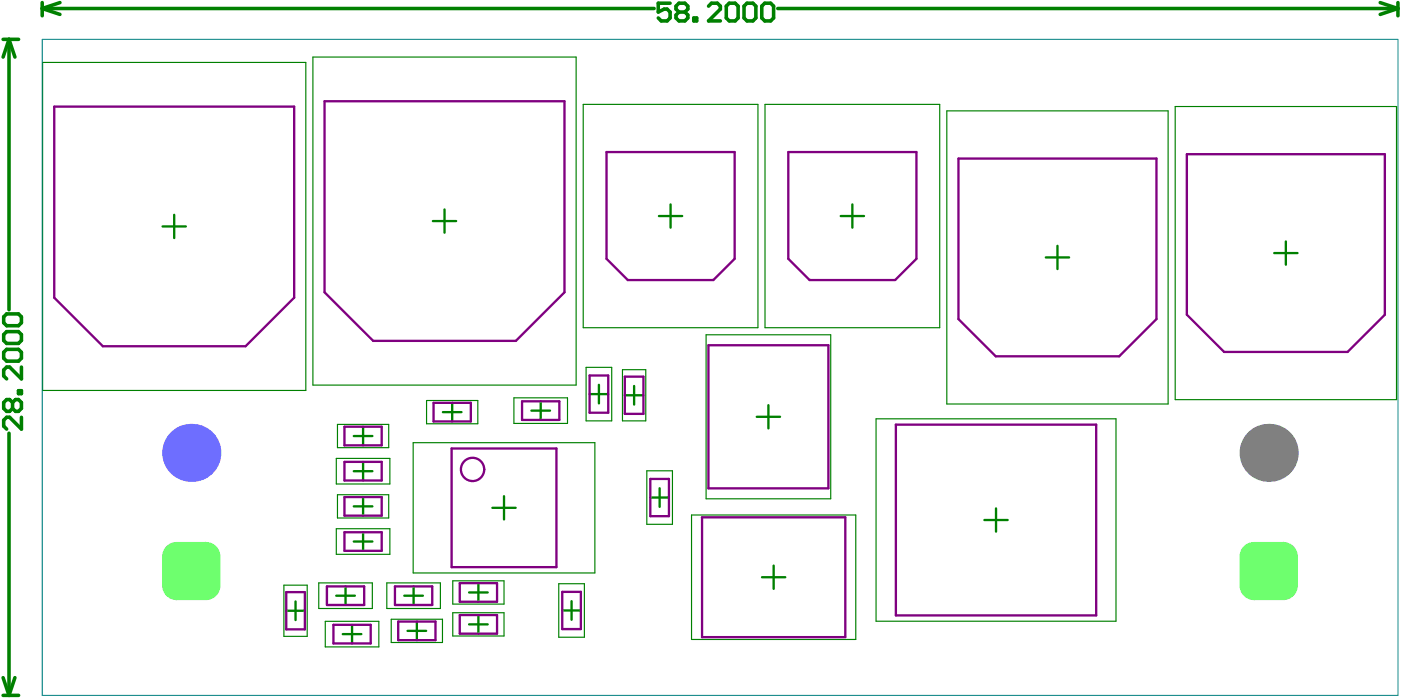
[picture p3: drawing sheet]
<svg xmlns="http://www.w3.org/2000/svg" width="200mm" height="100mm" viewBox="0 0 200 100" stroke-linecap="round" stroke-linejoin="round" font-family="sans-serif">
<g fill="none" stroke="#008000" stroke-width=".33">
<path d="M23.2 32.3h3.3M24.9 30.7v3.3M61.8 31.6h3.3M63.5 29.9v3.3M94.1 30.9h3.3M95.7 29.2v3.3M120 30.9h3.4M121.7 29.2v3.3M149.3 36.8h3.3M151 35.1v3.3M181.9 36.1h3.3M183.6 34.5v3.3"/>
<path d="M63.2 58.9h2.7M64.6 57.5v2.7M75.9 58.6h2.6M77.2 57.3v2.7M84.2 56.3h2.6M85.5 55v2.6M89.2 56.5h2.7M90.5 55.1v2.7M108 59.5h3.4M109.7 57.9v3.3M50.5 77.3h2.7M50.5 72.3h2.7"/>
<path d="M50.5 62.3h2.7M50.5 67.3h2.7M51.8 60.9v2.7M51.8 66v2.6M51.8 71v2.7M51.8 76v2.7M70.3 72.5h3.3M72 70.9v3.3M92.8 71.1h2.7M94.2 69.7v2.7M140.5 74.3h3.4M142.2 72.6v3.3"/>
<path d="M40.9 87.2h2.6M42.2 85.9v2.7M48 85.1h2.7M48.9 90.6h2.7M49.3 83.8v2.6M50.3 89.2v2.7M57.7 85.1h2.7M58.2 90.1h2.6M59.1 83.8v2.6M59.5 88.8v2.6M67 89.2h2.6M67 84.6h2.6"/>
<path d="M68.3 83.3v2.6M68.3 87.8v2.7M80.3 87.2h2.6M81.6 85.9v2.6M108.8 82.4h3.3M110.5 80.8v3.3"/>
</g>
<g fill="none" stroke="#008000" stroke-width=".17">
<path d="M6.1 8.9h37.6v46.9h-37.6zM44.7 8.1h37.6v46.9h-37.6zM83.3 14.9h24.9v31.9h-24.9zM109.2 14.9h25v31.9h-25zM135.2 15.8h31.6v41.9h-31.6zM167.8 15.2h31.6v41.9h-31.6zM60.9 57.2h7.3v3.3h-7.3zM73.4 56.8h7.6v3.7h-7.6zM83.7 52.5h3.6v7.6h-3.6zM88.9 52.8h3.3v7.3h-3.3zM100.8 47.8h17.8v23.4h-17.8zM125.1 59.8h34.2v28.9h-34.2z"/>
<path d="M48 65.5h7.7v3.6h-7.7zM48 75.5h7.7v3.7h-7.7zM48.2 60.6h7.3v3.3h-7.3zM48.2 70.7h7.3v3.3h-7.3zM59 63.2h25.9v18.6h-25.9zM92.3 67.2h3.7v7.7h-3.7zM98.7 73.6h23.5v17.7h-23.5zM40.5 83.6h3.4v7.3h-3.4zM45.5 83.3h7.7v3.6h-7.7zM46.4 88.7h7.7v3.7h-7.7zM55.2 83.3h7.7v3.6h-7.7zM55.9 88.4h7.3v3.4h-7.3z"/>
<path d="M64.6 83h7.4v3.3h-7.4zM64.6 87.5h7.4v3.3h-7.4zM79.8 83.4h3.6v7.6h-3.6z"/>
</g>
<g fill="none" stroke="#800080" stroke-width=".33">
<path d="M7.7 15.2h34.3v27.3l-6.9 7h-20.4l-7-7zM46.3 14.5h34.3v27.3l-6.9 6.9h-20.4l-7-6.9zM86.6 21.7h18.3v15.3l-3 3h-12.3l-3-3zM112.5 21.7h18.3v15.3l-3 3h-12.2l-3.1-3zM136.8 22.6h28.3v23l-5.3 5.3h-17.6l-5.4-5.3zM169.4 22h28.3v23l-5.3 5.3h-17.6l-5.4-5.3zM61.9 57.5h5.3v2.7h-5.3zM74.5 57.3h5.4v2.7h-5.4zM84.2 53.6h2.6v5.3h-2.6zM89.2 53.8h2.7v5.3h-2.7zM101.1 49.3h17.2v20.4h-17.2zM49.2 60.9h5.3v2.7h-5.3z"/>
<path d="M49.2 66h5.3v2.6h-5.3zM49.2 71h5.3v2.7h-5.3zM49.2 76h5.3v2.7h-5.3zM64.5 64.1h14.9v16.9h-14.9zM92.8 68.4h2.7v5.3h-2.7zM100.2 73.9h20.5v17.1h-20.5zM127.9 60.7h28.6v27.2h-28.6zM40.9 84.6h2.6v5.3h-2.6zM46.7 83.8h5.3v2.6h-5.3zM47.6 89.2h5.3v2.7h-5.3zM56.4 83.8h5.3v2.6h-5.3zM56.9 88.8h5.3v2.6h-5.3z"/>
<path d="M65.6 83.3h5.4v2.6h-5.4zM65.6 87.8h5.4v2.7h-5.4zM80.3 84.5h2.6v5.4h-2.6z"/>
<circle cx="67.5" cy="67" r="1.66"/>
</g>
<g fill="none" stroke="#008000" stroke-width=".51">
<path d="M.4 5.6h2.3M1.3 5.6l.8 2.6M1.3 5.6l-.9 2.6M1.3 5.6v38.6M6 .4v1.9M6 1.2l2.6 .9M6 1.2h87.4M8.6 .4l-2.6 .8M95.7 .5h-1.7v1.2l.8-.4h.4l.5 .4v.9l-.5 .4h-.8l-.4-.4M96.9 1.7l-.4-.4v-.4l.4-.4h.9l.4 .4v.4l-.4 .4M96.9 1.7l-.4 .4v.5l.4 .4h.9l.4-.4v-.5l-.4-.4M96.9 1.7h.9"/>
<path d="M99 2.6h.5v.4h-.5zM101.2 .9l.4-.4h.8l.4 .4v.4l-1.6 1.7h1.6M103.7 .9l.4-.4h.9l.4 .4v1.7l-.4 .4h-.9l-.4-.4zM106.2 .9l.4-.4h.9l.4 .4v1.7l-.4 .4h-.9l-.4-.4zM108.8 .9l.4-.4h.8l.4 .4v1.7l-.4 .4h-.8l-.4-.4zM111 1.2h88.6M197.1 .4l2.5 .8M199.6 1.2l-2.5 .9M199.6 .4v1.9M.5 45.3l.4-.5h1.7l.5 .5v.8l-.5 .4h-1.7l-.4-.4zM.5 47.8l.4-.4h1.7l.5 .4v.8l-.5 .5h-1.7l-.4-.5zM.5 50.3l.4-.4h1.7l.5 .4v.9l-.5 .4h-1.7l-.4-.4z"/>
<path d="M1.8 57.5l.4-.4h.4l.5 .4v.8l-.5 .5h-.4l-.4-.5M1.8 57.5l-.4-.4h-.5l-.4 .4v.8l.4 .5h.5l.4-.5M1.8 57.5v.8M2.6 55.8h.5v.4h-.5zM3.1 52.4v1.7l-1.7-1.7h-.5l-.4 .4v.9l.4 .4M3.1 59.6v1.7l-1.7-1.7h-.5l-.4 .4v.9l.4 .4M1.3 61.9v37.4M.4 96.8l.9 2.5M.4 99.3h2.3M2.1 96.8l-.8 2.5"/>
</g>
<path d="M6 5.6h193.6v93.7h-193.6z" fill="none" stroke="#008080" stroke-width=".14"/>
<path d="M23.2 79.5l2-2.1h4.2l2.1 2.1v4.1l-2.1 2.1h-4.2l-2-2.1z" fill-rule="evenodd" fill="#6eff6e"/>
<g fill="#6eff6e">
<path d="M23.2 79.5h2zM23.8 78l.9-.5 .5-.1v2.1h-2v-.6z"/>
<path d="M25.2 83.6v2.1zM23.2 83.6h2v2.1a2.08 2.08 0 0 1-2-2.1z"/>
<path d="M29.4 83.6h2.1zM29.4 83.6h2.1a2.08 2.08 0 0 1-2.1 2.1z"/>
<path d="M29.4 77.4v2.1zM29.4 77.4a2.08 2.08 0 0 1 2.1 2.1h-2.1z"/>
</g>
<circle cx="27.3" cy="64.7" r="4.2" fill="#6e6eff"/>
<path d="M177 79.5l2.1-2.1h4.1l2.1 2.1v4.1l-2.1 2.1h-4.1l-2.1-2.1z" fill-rule="evenodd" fill="#6eff6e"/>
<g fill="#6eff6e">
<path d="M177 79.5h2.1zM177.6 78l.9-.5 .6-.1v2.1h-2.1v-.6z"/>
<path d="M179.1 83.6v2.1zM177 83.6h2.1v2.1a2.08 2.08 0 0 1-2.1-2.1z"/>
<path d="M183.2 83.6h2.1zM183.2 83.6h2.1a2.08 2.08 0 0 1-2.1 2.1z"/>
<path d="M183.2 77.4v2.1zM183.2 77.4a2.08 2.08 0 0 1 2.1 2.1h-2.1z"/>
</g>
<circle cx="181.1" cy="64.7" r="4.2" fill="#808080"/>
</svg>
